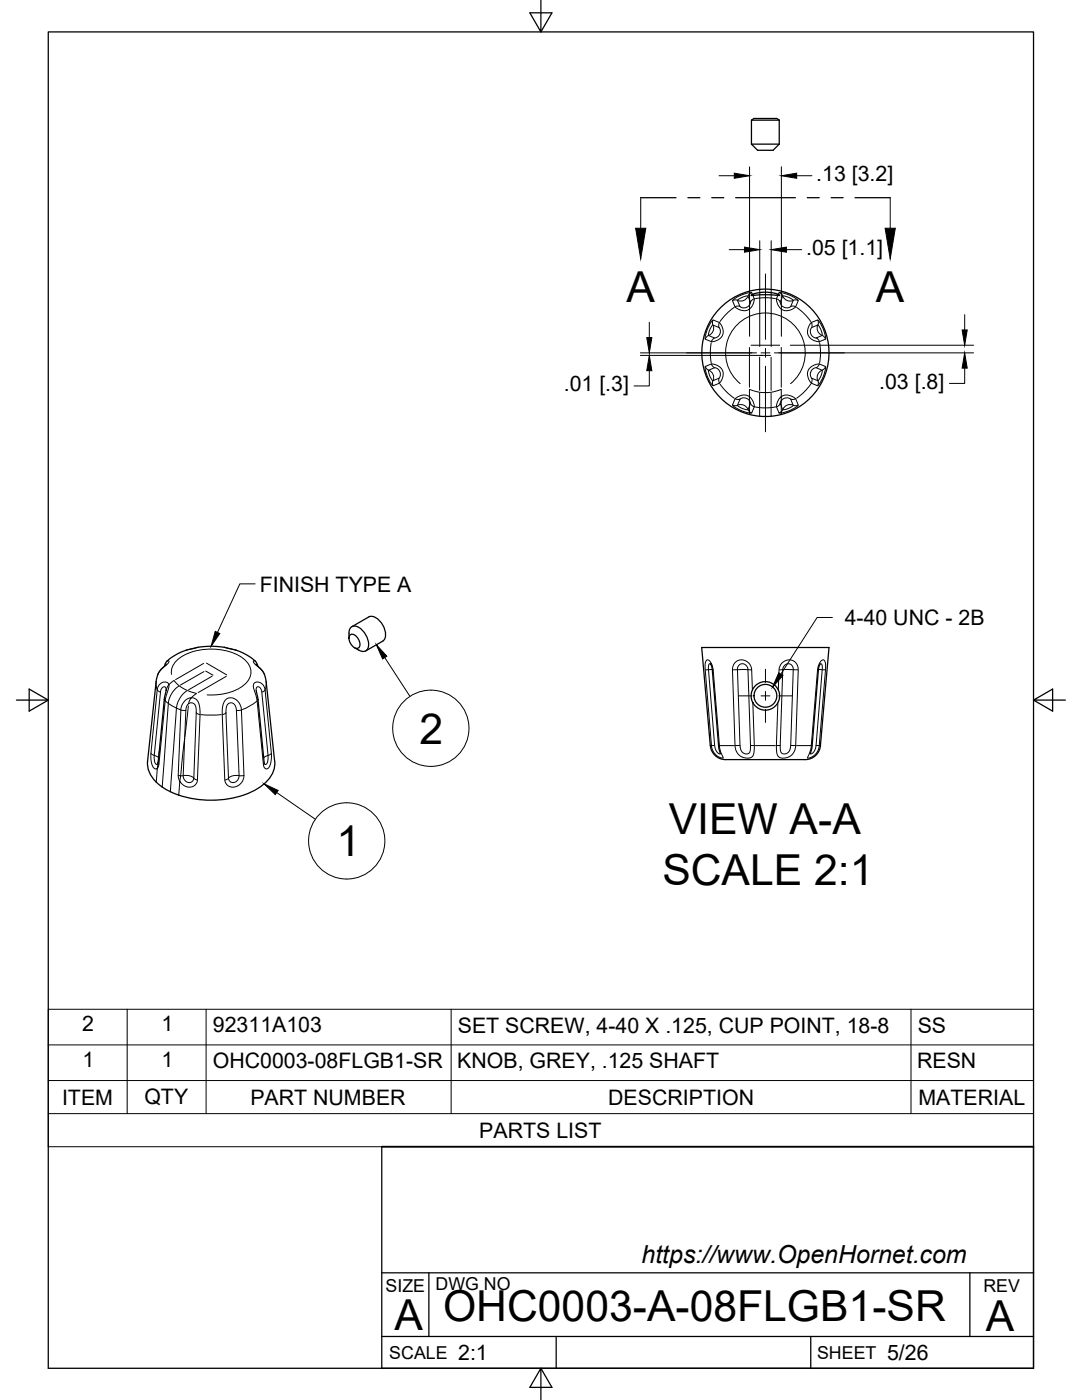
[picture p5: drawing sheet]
<svg xmlns="http://www.w3.org/2000/svg" width="216mm" height="279mm" viewBox="0 0 216 279" stroke-linecap="round" stroke-linejoin="round" font-family="sans-serif">
<defs><g id="words">
<g font-size="8.5">
<text x="125" y="60.3">A</text>
<text x="174.8" y="60.3">A</text>
<text x="83.7" y="148.4">2</text>
<text x="133.4" y="166.4">VIEW A-A</text>
<text x="67.1" y="170.9">1</text>
<text x="132.2" y="176.7">SCALE 2:1</text>
<text x="88.4" y="263.7">OHC0003-A-08FLGB1-SR</text>
<text x="78.7" y="265.3">A</text>
<text x="196.7" y="265.7">A</text>
</g>
<text font-size="5" x="128" y="252.1">https://www.OpenHornet.com</text>
<g font-size="4.3">
<text x="162.9" y="36.2">.13 [3.2]</text>
<text x="160.8" y="50.9">.05 [1.1]</text>
<text x="175.4" y="77.6">.03 [.8]</text>
<text x="112.5" y="78.1">.01 [.3]</text>
<text x="51.8" y="118.1">FINISH TYPE A</text>
<text x="168.6" y="124.8">4-40 UNC - 2B</text>
<text x="16.4" y="205.8">2</text>
<text x="32.2" y="205.8">1</text>
<text x="42.5" y="206">92311A103</text>
<text x="91.4" y="206.1">SET SCREW, 4-40 X .125, CUP POINT, 18-8</text>
<text x="183.1" y="206.1">SS</text>
<text x="16.5" y="212.9">1</text>
<text x="32.2" y="212.9">1</text>
<text x="42.5" y="213.2">OHC0003-08FLGB1-SR</text>
<text x="91.2" y="213.2">KNOB, GREY, .125 SHAFT</text>
<text x="183" y="213.2">RESN</text>
<text x="12.4" y="220.5">ITEM</text>
<text x="28.8" y="220.4">QTY</text>
<text x="50" y="220.5">PART NUMBER</text>
<text x="121.4" y="220.5">DESCRIPTION</text>
<text x="183.3" y="220.5">MATERIAL</text>
<text x="95.6" y="227.1">PARTS LIST</text>
<text x="91.4" y="271.4">2:1</text>
<text x="177" y="271.4">5/26</text>
</g>
<g font-size="3.5">
<text x="76.9" y="257.8">SIZE</text>
<text x="86.9" y="257.4">DWG NO</text>
<text x="196.2" y="257.8">REV</text>
<text x="77.7" y="271.2">SCALE</text>
<text x="163" y="271.2">SHEET</text>
</g>
</g></defs>
<!-- layer: Visible -->
<g fill="none" stroke="#000" stroke-width=".25">
<path d="M149.9 28.8l1.3 1.2h3.1l1.2-1.2M149.9 28.8h5.6M149.9 24h5.6M149.9 24l.5-.4h4.6l.5 .4M149.9 24v4.8M155.5 24v4.8M149.9 58.9a7.1 7.1 0 0 1 5.7 0l-3.6-.1-2.1 .2zM32.8 132.9a2.84 2.84 0 0 1 1.8-2 15.1 15.1 0 0 1 15.5 .3l1 .9 .3 .8M33.1 137.8l-.3 1.5-1.3 13.2M33.2 137.8h.1M33.2 132.5l-.7 .7a3.9 3.9 0 0 0-1.3 2.8l-1.8 15.9M51.1 132.5l.7 .7a3.9 3.9 0 0 1 1.3 2.8l1.7 15.9"/>
<path d="M51.1 137.8l.4 1.8 1.3 12.9M69.6 127.4a2.17 2.17 0 0 1 .6-2.3 2.35 2.35 0 0 1 2.6 1.3 3.2 3.2 0 0 1 .5 3.2 1.2 1.2 0 0 1-1.7 .1l-.9-.4M69.8 126.7a1.34 1.34 0 0 1 1.8 1 1.19 1.19 0 0 1-.2 1.7 1.93 1.93 0 0 1-1.6-2.7zM70.2 125.1l3.4-2a2.46 2.46 0 0 1 2.8 1.6 2.46 2.46 0 0 1 0 3.2l-3.4 2M140 129.2h25.4l-1.7 19.6a3.4 3.4 0 0 1-4.1 2.8h-13.8a4.3 4.3 0 0 1-3.3-1l-.4-.6-.4-1.2zM141.8 132.5h.1M141.8 132.5l.3 1 1.3 15.6 .4 1.3M163.7 132.5l-.4 1-1.3 15.6-.3 1.3M29.4 151.9a6.3 6.3 0 0 0 3.6 5.6 19.4 19.4 0 0 0 18.9-.4 5.8 5.8 0 0 0 2.9-5.2"/>
<circle cx="152.7" cy="70.4" r="12.7"/>
<circle cx="152.7" cy="138.9" r="2.84"/>
<circle cx="152.7" cy="138.9" r="2.28"/>
</g>
<!-- layer: Visible Narrow -->
<g fill="none" stroke="#000" stroke-width=".2">
<path d="M147.1 59.9l-.9 .1M147.2 59.9l1.1-.7 .9-.1 .6 1.2a1.31 1.31 0 0 1-2.1 .9zM149.2 59.2a1.51 1.51 0 0 1-1.9 .8M150 58.4l-.7 .6M150.1 58.7l-.1-.3a6.2 6.2 0 0 0-3.8 1.6l.5 1.2a2.17 2.17 0 0 0 2.5 .7 2.17 2.17 0 0 0 1.3-2.3l-.3-.7M150.5 59.7l-.7 .5M150.7 59.6l2.3-.2 1.7 .2M155 59.7l.7 .5M155.3 58.7l.1-.3a6.2 6.2 0 0 1 3.9 1.6l-.5 1.2a2.17 2.17 0 0 1-2.6 .7 2.17 2.17 0 0 1-1.3-2.3l.3-.7M155.5 58.4l.7 .6M156.2 59.1a3.4 3.4 0 0 1 2.1 .8l-.5 1.3a1.31 1.31 0 0 1-2.1-.9zM156.3 59.2a1.51 1.51 0 0 0 1.9 .8"/>
<path d="M158.3 59.9l.9 .1M140.7 73.2l1.3-.6a2.18 2.18 0 0 1 2.2 1.4 2.18 2.18 0 0 1-.6 2.5l-1.3 .5a6.2 6.2 0 0 1-1.6-3.8zM140.8 73.2l.6 .7M141.4 73.9l1.2-.5a1.31 1.31 0 0 1 .9 2.1l-1.3 .4-.7-1.1zM141.4 67l-.6 .6M141.5 73.9a1.55 1.55 0 0 1 .8 2M141.9 68.4l-.2 1.7 .2 2.3M142 72.7l.6 .7M142.2 64l.1-.1 1.3 .5a2.18 2.18 0 0 1 .6 2.5 2.18 2.18 0 0 1-2.2 1.3l-1.3-.5a6.4 6.4 0 0 1 1.5-3.7zM142.2 76l.1 .9M142.3 63.9l-.1 .9M142.3 64.9a1.55 1.55 0 0 1-.8 2"/>
<path d="M142.6 67.5l-.6 .6M143.5 65.4a1.31 1.31 0 0 1-.9 2.1l-1.2-.5M143.5 65.4l-1.3-.5a3.4 3.4 0 0 0-.8 2.1M143.5 75.5v.9M143.5 64.4v.9M143.7 76.6l1.1 1.4 1.7 1.5M146.5 61.4l-1.3 1-1.5 1.8M146.7 79.6l.9 .1M147.6 61.1l-.9 .1M147.7 76.6a7.9 7.9 0 0 1-.8-11.6 7.9 7.9 0 0 1 11.6 0 7.9 7.9 0 0 1-.8 11.6M149.5 77.7v.4a1.97 1.97 0 0 0 .6 1.8l.4 1.3-.5 1.2h-.1a.31 .31 0 0 1-.4-.1 .31 .31 0 0 1 0-.3v-1M149.5 79.9a1.33 1.33 0 0 0-1.8-.2l-.5 1.2a3.4 3.4 0 0 0 2 .9l.3-.8"/>
<path d="M149.5 69.3v8M149.7 77.7l1.8 .6M149.9 68.9h5.7M151.6 78.3v4.8M151.6 71.3v6.6M151.7 70.9h2.1M153.8 78.3h-2.1M153.9 78.3v4.8M153.9 71.3v6.6M155.8 77.7l-1.8 .6M155.9 77.7v1.5a2.5 2.5 0 0 1 2.9 .4l.5 1.2a6.6 6.6 0 0 1-3.4 1.6v.3M155.9 79.9a1.33 1.33 0 0 1 1.9-.2l.5 1.2a3.4 3.4 0 0 1-2.1 .9"/>
<path d="M155.9 69.3v8M157.8 61.1l.9 .1M158.7 79.6l-.9 .1M159 61.4l1.3 1 1.5 1.8M161.6 73.4l.7-.5 1.1-.3 1.3 .6a6.2 6.2 0 0 1-1.6 3.8l-1.2-.5a2.42 2.42 0 0 1-.3-3.1zM161.8 76.6l-1.1 1.4-1.7 1.5M161.9 64.4l1.2-.5a6.2 6.2 0 0 1 1.6 3.8l-1.2 .5a2.17 2.17 0 0 1-2.2-1.3 2.17 2.17 0 0 1 .6-2.5zM161.9 64.4l.1 .9M161.9 65.4l1.3-.5a3.4 3.4 0 0 1 .9 2.1l-1.3 .5a1.32 1.32 0 0 1-.9-2.1zM162 75.5l-.1 .9M162 73.8l.8-.4 1.3 .5a3.4 3.4 0 0 1-.9 2.1l-1.2-.5a1.29 1.29 0 0 1 0-1.7zM162.9 67.5l.6 .6"/>
<path d="M163.1 64.9a1.55 1.55 0 0 0 .9 2M163.2 63.9v.9M163.2 76v.9M163.5 72.7l-.6 .7M163.5 68.4l.2 1.7-.2 2.3M164 73.9a1.55 1.55 0 0 0-.9 2M164.1 67l.6 .6M164.7 73.2l-.6 .7M146.2 80.9h.9M147.3 80.8a1.51 1.51 0 0 1 1.9 .8M149.3 81.8l.2 .4M149.5 81l.3-.5-.3-.7a.73 .73 0 0 0-.8-1l-.7 .1-1.2 .6-.6 1.3a6.6 6.6 0 0 0 3.3 1.6v.3"/>
<path d="M149.5 80v1M149.6 82.2l.4 .2M149.8 80.6l.7 .6M150.6 81.2l.9 .1M151.7 81.4h2.1M154.9 81.2l-1 .1M155.7 80.6l-.7 .6M155.7 80.5l.2-.6v-.7a3 3 0 0 0-1 2l.5 1.2h.5v-.2M155.7 80.5l.2 .5v1.2M155.9 82.2l-.4 .2M155.9 80v1M155.9 81l.3 .8"/>
<path d="M156.2 81.8l-.3 .4M158.2 80.8a1.51 1.51 0 0 0-1.9 .8M159.2 80.9h-.9M31.1 136.1l.2 1.5M31.4 137.7l-1.3 13.5a2.49 2.49 0 0 0 .9 2.3l.4-.2-.2 2.8M31.4 137.7a1.44 1.44 0 0 1 .7-1.3 1.44 1.44 0 0 1 1.5 0l.1 .3-.6 1.1M31.4 137.7l.6 .4M32.8 139.5l.1 .4M33 139.9l.6 .5M33.1 137.8a.51 .51 0 0 0-.3-.8 .51 .51 0 0 0-.6 .5l-1.4 13.3v1a.5 .5 0 0 0 .1 .6 .5 .5 0 0 0 .6 .1M33.3 131.9h.4a1.45 1.45 0 0 1-1 1.3l-.9 .8-.3 .7M34.2 134.6a3.8 3.8 0 0 1 2.7-3.9 12.2 12.2 0 0 1 11.6 .7 3.1 3.1 0 0 1 .3 5.2 10.8 10.8 0 0 1-7.5 2.1"/>
<path d="M34.7 135.8l-.2 .2a1.87 1.87 0 0 0-1 1.6l-.5 2.1-1.3 12.8-.3 .8 .4-3.3M34.8 135.9l.9 .9M35.8 136.9a4.8 4.8 0 0 0-2.2 3.5M35.8 136.9l1.5 .9M37.4 137.8a4.8 4.8 0 0 0-2.2 3.5l-1.2 16.7M37.5 137.8l1.6 .6M39.2 138.4l-1 .9a1.85 1.85 0 0 1 1.7 2.1l-.5 14.3a1.73 1.73 0 0 1-1.3 1.4 1.73 1.73 0 0 1-1.8-.7l-.4-.5-.2 2.8M39.5 129.2l-2.3 .6M40.6 132.4l-5.6 3.2M40.7 134l-4.7 2.7M41 133.9l1.5 .8M41.2 132.3l4 2.4"/>
<path d="M42.3 135l-4.7 2.7M44.7 129.2l2.4 .6M45.1 139.5a2.1 2.1 0 0 1 3.1 2l.5 13.2a2.13 2.13 0 0 1-1.1 2.1 2.13 2.13 0 0 1-2.4-.2l-.3-.9-.5-14.2a2.82 2.82 0 0 1 .7-2zM45.1 135l-5.6 3.2M50.9 131.9h-.3a1.45 1.45 0 0 0 1 1.3l.8 .8 .4 .7M51.1 137.8a.5 .5 0 0 1 .3-.7 .5 .5 0 0 1 .7 .4l.1 .4 1.3 12.9v.9a.66 .66 0 0 1-.7 .8v-.1M51.2 140l-1.3 .9-1.5 .7M51.5 139.5l-.2 .4M52.9 137.7l1.2 12.6a3.2 3.2 0 0 1-.8 3.1 .75 .75 0 0 1-.7-.9l-1.3-12.6M52.9 137.7a1.43 1.43 0 0 0-.7-1.3 1.43 1.43 0 0 0-1.5 0 3.4 3.4 0 0 0 .4 2.5l.2 1M52.9 137.7l-.6 .4M53.1 136.1l-.2 1.5"/>
<path d="M141.3 133.7h-.5M141.8 132.5l-.3 .1-.1 .8 1.2 15.4a1.41 1.41 0 0 0 1.1 1.6M142.1 133.6h-.7M142.2 133.7h.1M147.1 133.6l-.9 .1M147.5 132.7a1.09 1.09 0 0 1 1.2-.1 1.09 1.09 0 0 1 .5 1.1l.5 15.8a.97 .97 0 0 1-.9 1 .97 .97 0 0 1-1-1l-.6-15.8v-.5zM149.2 133.6l-1.9 .1M149.3 133.7h.7M150.1 137.7l-.1-4a1.92 1.92 0 0 0-1.9-2 1.92 1.92 0 0 0-1.9 2l.5 15.1a2.36 2.36 0 0 0 3.4 2.2l.3-.6 .1-1-.3-9.2M155.3 137.7l.1-4a1.92 1.92 0 0 1 2-2 1.92 1.92 0 0 1 1.9 2l-.5 15.1a2.37 2.37 0 0 1-3.5 2.2l-.3-.6-.1-1 .3-9.2M156.2 133.7h-.7M156.3 133.6l1.9 .1"/>
<path d="M156.5 132.8a1 1 0 0 1 1.2-.2 1 1 0 0 1 .6 1.1l-.5 15.1a1.35 1.35 0 0 1-1.7 1.6l-.3-.3-.1-1.3 .5-15.1zM158.3 133.6l.9 .1M163.3 133.7h-.1M163.3 133.6h.7M163.7 132.5l.3 .1 .1 .8-1.3 15.4a1.41 1.41 0 0 1-1.1 1.6M164.1 133.7h.6M30.1 150.3l.6 .4M30.9 150.8l.7 .4M31.5 152.2l.2 .3M33.6 140.4l-1.2 16.7M33.7 140.4l1.4 .9M35.2 141.3l.8 .4"/>
<path d="M35.6 154.7l.4 .1M36.1 141.7l.9 .1M36.5 154.8h-.4M36.6 154.8a1.09 1.09 0 0 0 .8 1.3 1.09 1.09 0 0 0 1.3-.8M36.7 154.8l.5-.1a2.08 2.08 0 0 1 1.4 .5M36.9 147.3l-.3 7.5M37.1 141.8l.1-.8 1-1.7a2.47 2.47 0 0 0-2.1 2.4l-.5 13 .3 1.2 .1-1M37.1 141.8l-.2 5.5-.9 7.6M37.6 140.9l-.7 6.1M37.6 140.4a.99 .99 0 0 1 1.2 .1 .99 .99 0 0 1 .3 1l.1 .8M38.7 155.3l.7 .4M39.2 142.3l-.5 13"/>
<path d="M39.2 142.3l.7 .3M40.1 142.6l2.3 .1 1.7-.1M45.1 142.3a1.57 1.57 0 0 1 1-2l.5 .1 .3 .4 .3 1 .5 13a1.11 1.11 0 0 1-.7 1.3 1.11 1.11 0 0 1-1.4-.6v-.2M45.1 142.3l.5 13M45.1 142.3l-.7 .3M45.6 155.3l-.7 .4M47.6 154.8l-.5-.1a2.08 2.08 0 0 0-1.5 .5M48.2 141.7l-1 .1M48.7 154.8h-.9M52.7 152.2l-.1 .3M53.4 150.8l-.8 .4M54.1 150.3l-.6 .4"/>
<path d="M141.7 148.8h.2M142 148.8l-1.3-15.1a2 2 0 0 1 .4-2 1.21 1.21 0 0 1 1.1 1.2l1.4 15.9M142 148.8a2.42 2.42 0 0 0 2.3 2.4l-.5-1-.2-1.4M142.6 148.8h-.6M143.4 148.8h.2M143.7 148.8h2.8M147.6 148.8h-.9M149.8 148.8h.7M150.7 148.8h4M155.7 148.8h-.7M157.8 148.8h.9M158.9 148.8h2.9"/>
<path d="M161.9 148.8l1.2-15.1a2.18 2.18 0 0 1 1.2-2 1.34 1.34 0 0 1 .4 1.6l-1.2 15.5M161.9 148.8l-.1 .8-.7 1.6a.66 .66 0 0 0 1-.2 2.84 2.84 0 0 0 1.4-2.2M162 148.8h-.1M162.9 148.8h.6M163.5 148.8h.2"/>
</g>
<!-- layer: Titleblock -->
<path d="M76.2 228.9v44.2h130v-44.2M76.2 254h130M85.6 254v12.7M193.5 254v12.7M76.2 266.7h130M111 266.7v6.4M161.8 266.7v6.4" fill="none" stroke="#000" stroke-width=".25"/>
<path d="M76.2 228.9h130" fill="none" stroke="#000" stroke-width=".36"/>
<!-- layer: Border -->
<path d="M9.6 6.4h196.6v266.7h-196.6zM107.9 0v6.4l-2.2-3.8h4.4l-2.2 3.8M3.3 139.7h6.3l-3.8-2.2v4.4l3.8-2.2M206.2 139.7l3.8 2.2v-4.4l-3.8 2.2h6.4M107.9 273.1l2.2 3.8h-4.4l2.2-3.8v6.3" fill="none" stroke="#000" stroke-width=".25"/>
<!-- layer: Parts Lists -->
<path d="M9.6 201.4h196.6v27.5h-196.6zM9.6 215.6h196.6M9.6 208.5h196.6M25.4 201.4v20.9M41.1 201.4v20.9M90 201.4v20.9M181.8 201.4v20.9M9.6 222.3h196.6" fill="none" stroke="#000" stroke-width=".2"/>
<!-- layer: Leaders -->
<path d="M42.9 126l1 .4-1.8 2.6z" fill="#000" stroke="#000" stroke-width=".2"/>
<path d="M50.9 116.5h-3l-4.5 9.7" fill="none" stroke="#000" stroke-width=".2"/>
<!-- layer: Balloons -->
<g fill="none" stroke="#000" stroke-width=".2">
<circle cx="86" cy="145.3" r="7.6"/>
<circle cx="69.2" cy="167.8" r="7.6"/>
</g>
<!-- layer: 0 -->
<path d="M75.1 128.7l2.1 2.3-.9 .5zM52.7 156.4l2.8 1.4-.6 .8z" fill="#000" stroke="#000" stroke-width=".2"/>
<path d="M76.8 131.2l5 7.8M55.2 158.2l7.7 5.3" fill="none" stroke="#000" stroke-width=".2"/>
<!-- layer: Section Lines -->
<path d="M127.8 39.5h7.1M137.3 39.5h2.4M142 39.5h2.4M146.8 39.5h11.9M161.1 39.5h2.4M165.8 39.5h2.4M170.6 39.5h7" fill="none" stroke="#000" stroke-width=".25"/>
<path d="M127.8 39.5v6.1M177.6 39.5v6.1" fill="none" stroke="#000" stroke-width=".2"/>
<path d="M126.8 45.6h2.1l-1.1 6zM176.6 45.6h2l-1 6z" fill="#000" stroke="#000" stroke-width=".2"/>
<!-- layer: Smart Centers -->
<path d="M152.7 54.7v13M137 70.4h13.1M151.8 70.4h1.8M152.7 69.5v1.8M152.7 73.1v13.1M155.4 70.4h13.1M147.4 138.9h2.7M151.8 138.9h1.8M152.7 133.6v2.6M152.7 138v1.8M155.4 138.9h2.7M152.7 141.6v2.6" fill="none" stroke="#000" stroke-width=".2"/>
<!-- layer: Hole Notes -->
<path d="M155.4 134.3l.8 .5-2 2.3z" fill="#000" stroke="#000" stroke-width=".2"/>
<path d="M166.1 123.2h-3.1l-7.2 11.3" fill="none" stroke="#000" stroke-width=".2"/>
<!-- layer: FD_Dimensions -->
<g fill="none" stroke="#000" stroke-width=".2">
<path d="M143.5 35.1h3M149.6 33.3v33.8M155.9 33.3v33.8M159 35.1h3M145.5 49.8h3M151.6 48v21.2M153.9 48v21.2M156.9 49.8h3.1M127.8 70.4h23.2M127.8 70.9h24.3M129.6 74v3h-3.1M129.6 64.3v3.1"/>
<path d="M154.5 70.4h39.8M157.7 68.9h36.6M192.5 73.5v3h-3.1M192.5 62.8v3"/>
</g>
<path d="M146.5 34.6l3.1 .5-3.1 .5zM155.9 35.1l3.1-.5v1zM148.5 49.3l3.1 .5-3.1 .5zM153.9 49.8l3-.5v1zM129.1 67.4h1l-.5 3zM129.6 70.9l.5 3.1h-1zM192 65.8h1l-.5 3.1zM192.5 70.4l.5 3.1h-1z" fill="#000" stroke="#000" stroke-width=".2"/>
<use href="#words"/>
</svg>
